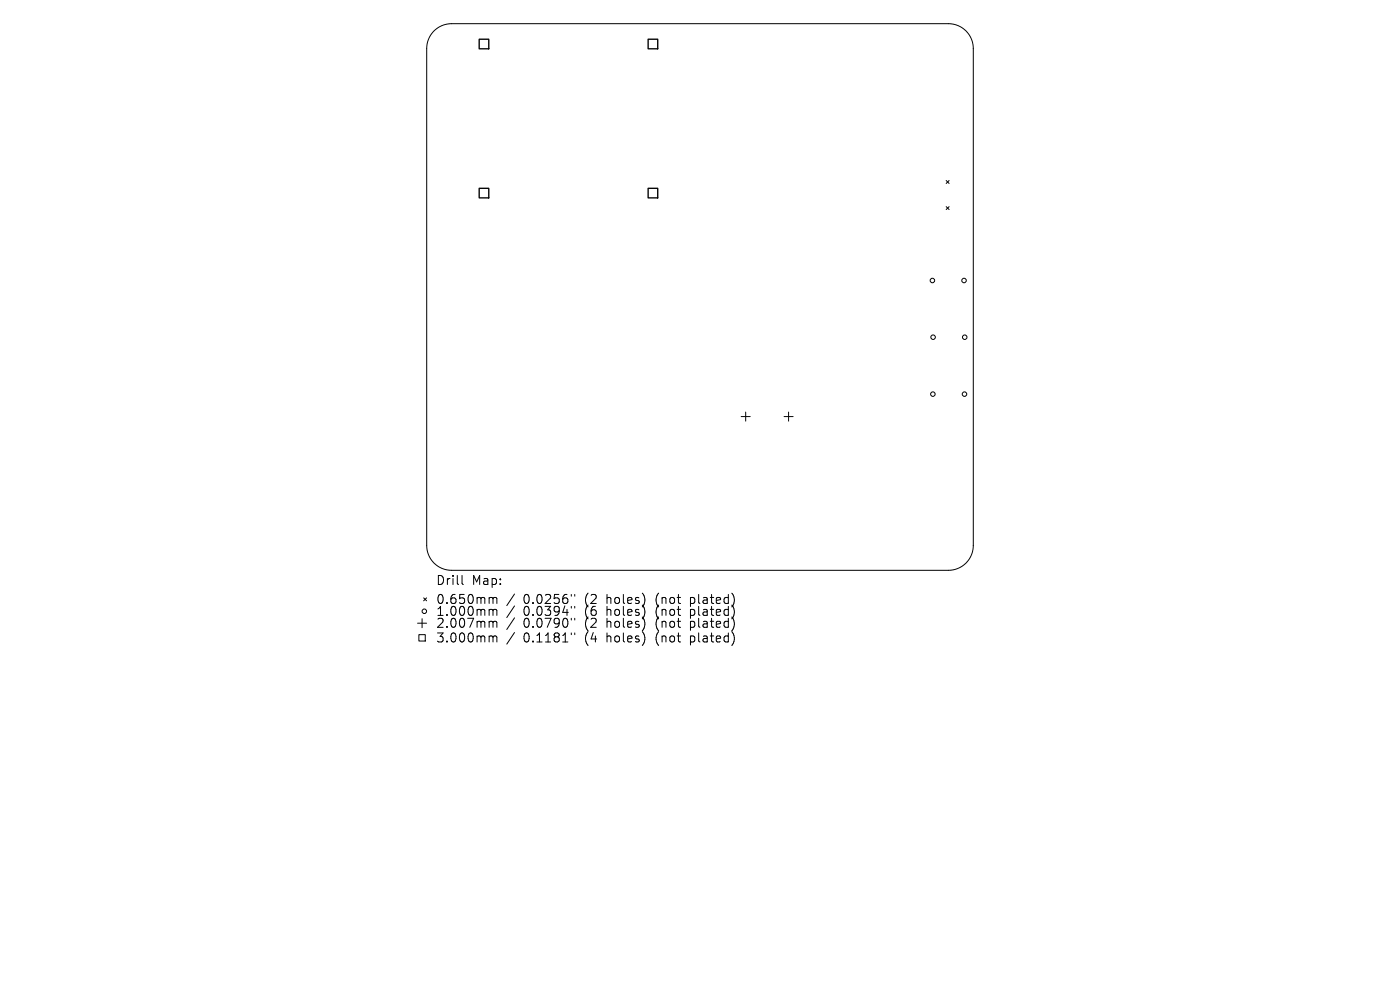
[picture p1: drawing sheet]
<svg xmlns="http://www.w3.org/2000/svg" width="297mm" height="210mm" viewBox="0 0 297 210" stroke-linecap="round" stroke-linejoin="round" font-family="sans-serif">
<defs><g id="words">
<g font-size="2.7">
<text x="92.4" y="124.4">Drill</text>
<text x="100.1" y="124.4">Map:</text>
<text x="92.4" y="128.4">0.650mm</text>
<text x="92.4" y="130.9">1.000mm</text>
<text x="111.1" y="128.4">0.0256&quot;</text>
<text x="111.1" y="130.9">0.0394&quot;</text>
<text x="124.2" y="128.4">(2</text>
<text x="124.2" y="130.9">(6</text>
<text x="129" y="128.4">holes)</text>
<text x="129" y="130.9">holes)</text>
<text x="139.6" y="128.4">(not</text>
<text x="139.6" y="130.9">(not</text>
<text x="147" y="128.4">plated)</text>
<text x="147" y="130.9">plated)</text>
<text x="92.4" y="133.4">2.007mm</text>
<text x="92.4" y="136.6">3.000mm</text>
<text x="111.1" y="133.4">0.0790&quot;</text>
<text x="111.1" y="136.6">0.1181&quot;</text>
<text x="124.2" y="133.4">(2</text>
<text x="124.2" y="136.6">(4</text>
<text x="129" y="133.4">holes)</text>
<text x="129" y="136.6">holes)</text>
<text x="139.6" y="133.4">(not</text>
<text x="139.6" y="136.6">(not</text>
<text x="147" y="133.4">plated)</text>
<text x="147" y="136.6">plated)</text>
</g>
</g></defs>
<g fill="none" stroke="#000" stroke-width=".21">
<path d="M92.1 6.6a5.3 5.3 0 0 1 3.7-1.6h105.4a5.3 5.3 0 0 1 5.3 5.3v105.4a5.3 5.3 0 0 1-5.3 5.3h-105.4a5.3 5.3 0 0 1-5.3-5.3v-105.4a5.3 5.3 0 0 1 1.6-3.7zM200.7 38.3l.6 .6M201.3 38.3l-.6 .6M200.7 43.8l.6 .7M201.3 43.8l-.6 .7M157.2 88.4h2M158.2 87.4v1.9M166.3 88.4h2M167.3 87.4v1.9M88.6 132.2h1.9M88.9 134.6h1.3v1.4h-1.3zM89.5 131.2v2"/>
<path d="M89.9 126.8l.6 .6M90.5 126.8l-.6 .6M98 122.1v1.6l.3 .3M104 126.7l.5 .1 .1 .2M104 129.3l.5 .1 .1 .1M104 131.8l.5 .1 .1 .2M104 134.9l.5 .1 .1 .2M104.6 127l.3-.3 .4 .1 .1 1.2M104.6 127v1M104.6 129.5v1M104.6 132.1v1M104.6 135.2v1"/>
<path d="M104.6 129.5l.3-.2 .4 .1 .1 1.1M104.6 132.1l.3-.3 .4 .1 .1 1.2M104.6 135.2l.3-.3 .4 .1 .1 1.2M109.2 126l-1.7 2.5M109.2 128.5l-1.7 2.5M109.2 131.1l-1.7 2.4M109.2 134.2l-1.7 2.4M121.2 126.1v.4M121.2 128.6v.4M121.2 131.2v.3M121.2 134.3v.3M121.9 126.1v.4"/>
<path d="M121.9 128.6v.4M121.9 131.2v.3M121.9 134.3v.3"/>
<circle cx="197.8" cy="59.5" r=".48"/>
<circle cx="204.5" cy="59.5" r=".48"/>
<circle cx="198" cy="71.5" r=".48"/>
<circle cx="204.7" cy="71.5" r=".48"/>
<circle cx="197.9" cy="83.6" r=".48"/>
<circle cx="204.6" cy="83.6" r=".48"/>
<circle cx="90" cy="129.7" r=".48"/>
</g>
<path d="M101.7 8.3h2v2.1h-2zM137.5 8.3h2v2.1h-2zM101.7 39.9h2v2.1h-2zM137.5 39.9h2v2.1h-2z" fill="none" stroke="#000" stroke-width=".29"/>
<use href="#words"/>
</svg>
